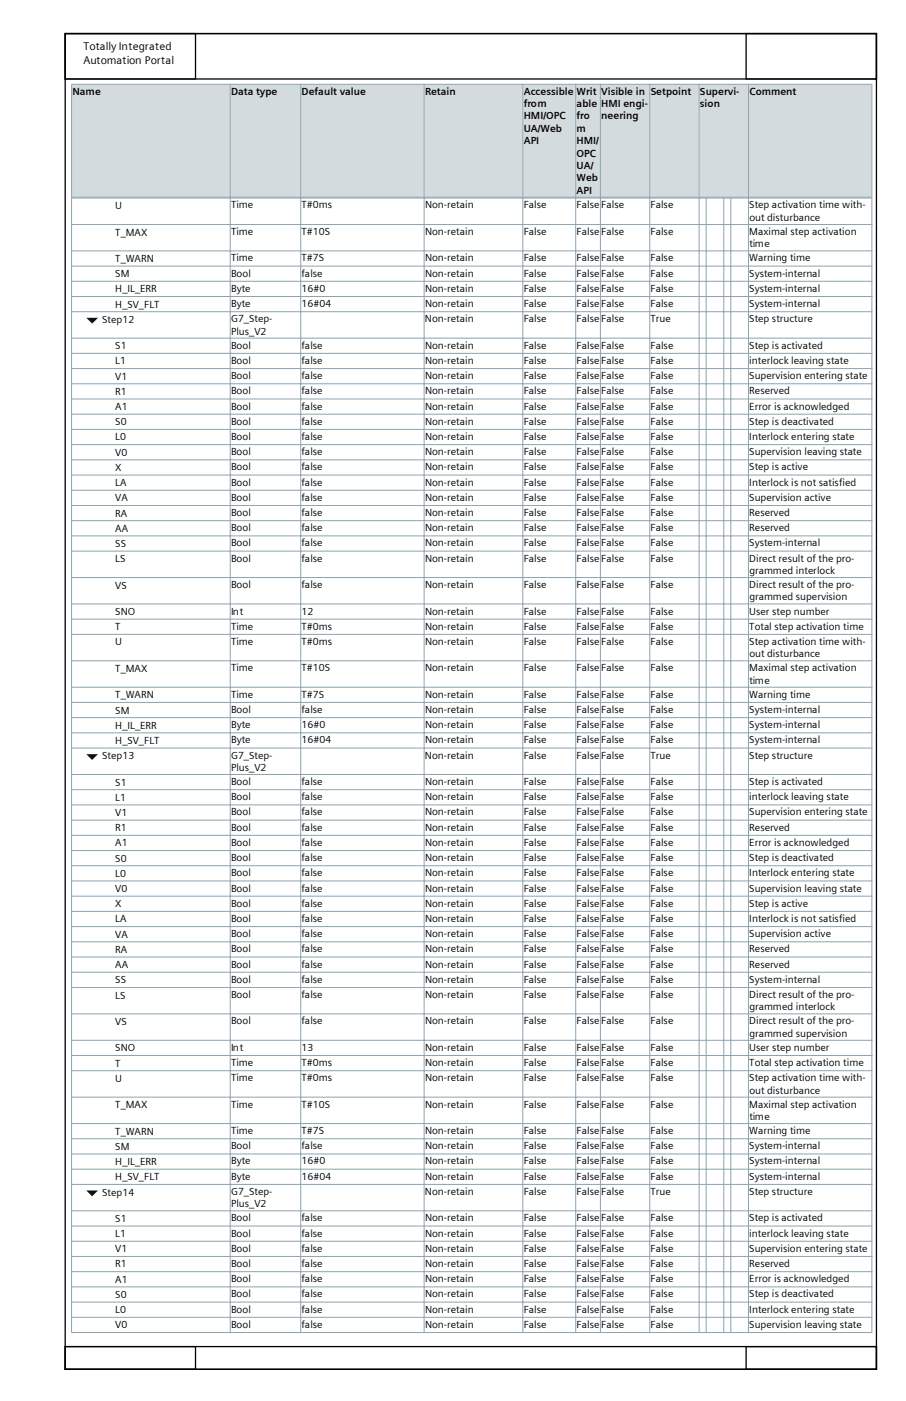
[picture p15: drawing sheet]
<svg xmlns="http://www.w3.org/2000/svg" width="279mm" height="432mm" viewBox="0 0 279 432" stroke-linecap="round" stroke-linejoin="round" font-family="sans-serif">
<defs><g id="words">
<g font-size="3.4">
<text x="25.8" y="15.4">Totally Integrated</text>
<text x="25.8" y="19.6">Automation Portal</text>
</g>
<g font-size="3.2">
<text x="22.4" y="29.2">Name</text>
<text x="71.3" y="29.2">Data type</text>
<text x="93" y="29.2">Default value</text>
<text x="131.1" y="29.2">Retain</text>
<text x="161.5" y="29.2">Accessible</text>
<text x="177.8" y="29.2">Writ</text>
<text x="185.4" y="29.2">Visible in</text>
<text x="200.7" y="29.2">Setpoint</text>
<text x="215.8" y="29.2">Supervi‐</text>
<text x="231.1" y="29.2">Comment</text>
<text x="161.5" y="33">from</text>
<text x="177.8" y="33">able</text>
<text x="185.4" y="33">HMI engi‐</text>
<text x="215.9" y="33">sion</text>
<text x="161.5" y="36.8">HMI/OPC</text>
<text x="161.5" y="40.6">UA/Web</text>
<text x="177.8" y="36.8">fro</text>
<text x="177.8" y="40.6">m</text>
<text x="185.4" y="36.8">neering</text>
<text x="161.5" y="44.4">API</text>
<text x="177.8" y="44.4">HMI/</text>
<text x="177.8" y="48.3">OPC</text>
<text x="177.8" y="52.1">UA/</text>
<text x="177.8" y="55.9">Web</text>
<text x="177.8" y="59.7">API</text>
<text x="35.6" y="64.5">U</text>
<text x="71.2" y="64.3">Time</text>
<text x="93" y="64.3">T#0ms</text>
<text x="131.1" y="64.3">Non-retain</text>
<text x="161.5" y="64.3">False</text>
<text x="177.8" y="64.3">FalseFalse</text>
<text x="200.6" y="64.3">False</text>
<text x="231.1" y="64.3">Step activation time with‐</text>
<text x="231.1" y="68.1">out disturbance</text>
<text x="35.6" y="72.6">T_MAX</text>
<text x="71.2" y="72.4">Time</text>
<text x="93" y="72.4">T#10S</text>
<text x="131.1" y="72.4">Non-retain</text>
<text x="161.5" y="72.4">False</text>
<text x="177.8" y="72.4">FalseFalse</text>
<text x="200.6" y="72.4">False</text>
<text x="231.1" y="72.4">Maximal step activation</text>
<text x="231.1" y="76.2">time</text>
<text x="35.6" y="80.7">T_WARN</text>
<text x="71.2" y="80.6">Time</text>
<text x="93" y="80.6">T#7S</text>
<text x="131.1" y="80.6">Non-retain</text>
<text x="161.5" y="80.6">False</text>
<text x="177.8" y="80.6">FalseFalse</text>
<text x="200.6" y="80.6">False</text>
<text x="231.1" y="80.6">Warning time</text>
<text x="35.6" y="85.4">SM</text>
<text x="71.2" y="85.3">Bool</text>
<text x="71.2" y="90">Byte</text>
<text x="93" y="85.3">false</text>
<text x="93" y="90">16#0</text>
<text x="131.1" y="85.3">Non-retain</text>
<text x="131.1" y="90">Non-retain</text>
<text x="161.5" y="85.3">False</text>
<text x="161.5" y="90">False</text>
<text x="177.8" y="85.3">FalseFalse</text>
<text x="177.8" y="90">FalseFalse</text>
<text x="200.6" y="85.3">False</text>
<text x="200.6" y="90">False</text>
<text x="231.1" y="85.3">System-internal</text>
<text x="231.1" y="90">System-internal</text>
<text x="35.6" y="90.1">H_IL_ERR</text>
<text x="35.6" y="94.8">H_SV_FLT</text>
<text x="71.2" y="94.6">Byte</text>
<text x="93" y="94.6">16#04</text>
<text x="131.1" y="94.6">Non-retain</text>
<text x="161.5" y="94.6">False</text>
<text x="177.8" y="94.6">FalseFalse</text>
<text x="200.6" y="94.6">False</text>
<text x="231.1" y="94.6">System-internal</text>
<text x="31.5" y="99.5">Step12</text>
<text x="71.2" y="99.3">G7_Step‐</text>
<text x="131.1" y="99.3">Non-retain</text>
<text x="161.5" y="99.3">False</text>
<text x="177.8" y="99.3">FalseFalse</text>
<text x="200.6" y="99.3">True</text>
<text x="231.1" y="99.3">Step structure</text>
<text x="35.6" y="107.7">S1</text>
<text x="71.2" y="103.1">Plus_V2</text>
<text x="71.2" y="107.5">Bool</text>
<text x="93" y="107.5">false</text>
<text x="131.1" y="107.5">Non-retain</text>
<text x="161.5" y="107.5">False</text>
<text x="177.8" y="107.5">FalseFalse</text>
<text x="200.6" y="107.5">False</text>
<text x="231.1" y="107.5">Step is activated</text>
<text x="35.6" y="112.3">L1</text>
<text x="71.2" y="112.1">Bool</text>
<text x="93" y="112.1">false</text>
<text x="131.1" y="112.1">Non-retain</text>
<text x="161.5" y="112.1">False</text>
<text x="177.8" y="112.1">FalseFalse</text>
<text x="200.6" y="112.1">False</text>
<text x="231.1" y="112.1">interlock leaving state</text>
<text x="35.6" y="117">V1</text>
<text x="71.2" y="116.8">Bool</text>
<text x="93" y="116.8">false</text>
<text x="131.1" y="116.8">Non-retain</text>
<text x="161.5" y="116.8">False</text>
<text x="177.8" y="116.8">FalseFalse</text>
<text x="200.6" y="116.8">False</text>
<text x="231.1" y="116.8">Supervision entering state</text>
<text x="35.6" y="121.7">R1</text>
<text x="71.2" y="121.5">Bool</text>
<text x="93" y="121.5">false</text>
<text x="131.1" y="121.5">Non-retain</text>
<text x="161.5" y="121.5">False</text>
<text x="177.8" y="121.5">FalseFalse</text>
<text x="200.6" y="121.5">False</text>
<text x="231.1" y="121.5">Reserved</text>
<text x="35.6" y="126.4">A1</text>
<text x="35.6" y="131.1">S0</text>
<text x="71.2" y="126.2">Bool</text>
<text x="71.2" y="130.9">Bool</text>
<text x="93" y="126.2">false</text>
<text x="93" y="130.9">false</text>
<text x="131.1" y="126.2">Non-retain</text>
<text x="131.1" y="130.9">Non-retain</text>
<text x="161.5" y="126.2">False</text>
<text x="161.5" y="130.9">False</text>
<text x="177.8" y="126.2">FalseFalse</text>
<text x="177.8" y="130.9">FalseFalse</text>
<text x="200.6" y="126.2">False</text>
<text x="200.6" y="130.9">False</text>
<text x="231.1" y="126.2">Error is acknowledged</text>
<text x="231.1" y="130.9">Step is deactivated</text>
<text x="35.6" y="135.8">L0</text>
<text x="71.2" y="135.6">Bool</text>
<text x="93" y="135.6">false</text>
<text x="131.1" y="135.6">Non-retain</text>
<text x="161.5" y="135.6">False</text>
<text x="177.8" y="135.6">FalseFalse</text>
<text x="200.6" y="135.6">False</text>
<text x="231.1" y="135.6">Interlock entering state</text>
<text x="35.6" y="140.5">V0</text>
<text x="71.2" y="140.3">Bool</text>
<text x="93" y="140.3">false</text>
<text x="131.1" y="140.3">Non-retain</text>
<text x="161.5" y="140.3">False</text>
<text x="177.8" y="140.3">FalseFalse</text>
<text x="200.6" y="140.3">False</text>
<text x="231.1" y="140.3">Supervision leaving state</text>
<text x="35.6" y="145.2">X</text>
<text x="35.6" y="149.8">LA</text>
<text x="71.2" y="145">Bool</text>
<text x="71.2" y="149.6">Bool</text>
<text x="93" y="145">false</text>
<text x="93" y="149.6">false</text>
<text x="131.1" y="145">Non-retain</text>
<text x="131.1" y="149.6">Non-retain</text>
<text x="161.5" y="145">False</text>
<text x="161.5" y="149.6">False</text>
<text x="177.8" y="145">FalseFalse</text>
<text x="177.8" y="149.6">FalseFalse</text>
<text x="200.6" y="145">False</text>
<text x="200.6" y="149.6">False</text>
<text x="231.1" y="145">Step is active</text>
<text x="231.1" y="149.6">Interlock is not satisfied</text>
<text x="35.6" y="154.5">VA</text>
<text x="71.2" y="154.3">Bool</text>
<text x="93" y="154.3">false</text>
<text x="131.1" y="154.3">Non-retain</text>
<text x="161.5" y="154.3">False</text>
<text x="177.8" y="154.3">FalseFalse</text>
<text x="200.6" y="154.3">False</text>
<text x="231.1" y="154.3">Supervision active</text>
<text x="35.6" y="159.2">RA</text>
<text x="71.2" y="159">Bool</text>
<text x="93" y="159">false</text>
<text x="131.1" y="159">Non-retain</text>
<text x="161.5" y="159">False</text>
<text x="177.8" y="159">FalseFalse</text>
<text x="200.6" y="159">False</text>
<text x="231.1" y="159">Reserved</text>
<text x="35.6" y="163.9">AA</text>
<text x="71.2" y="163.7">Bool</text>
<text x="93" y="163.7">false</text>
<text x="131.1" y="163.7">Non-retain</text>
<text x="161.5" y="163.7">False</text>
<text x="177.8" y="163.7">FalseFalse</text>
<text x="200.6" y="163.7">False</text>
<text x="231.1" y="163.7">Reserved</text>
<text x="35.6" y="168.6">SS</text>
<text x="35.6" y="173.3">LS</text>
<text x="71.2" y="168.4">Bool</text>
<text x="71.2" y="173.1">Bool</text>
<text x="93" y="168.4">false</text>
<text x="93" y="173.1">false</text>
<text x="131.1" y="168.4">Non-retain</text>
<text x="131.1" y="173.1">Non-retain</text>
<text x="161.5" y="168.4">False</text>
<text x="161.5" y="173.1">False</text>
<text x="177.8" y="168.4">FalseFalse</text>
<text x="177.8" y="173.1">FalseFalse</text>
<text x="200.6" y="168.4">False</text>
<text x="200.6" y="173.1">False</text>
<text x="231.1" y="168.4">System-internal</text>
<text x="231.1" y="173.1">Direct result of the pro‐</text>
<text x="231.1" y="176.9">grammed interlock</text>
<text x="35.6" y="181.4">VS</text>
<text x="71.2" y="181.2">Bool</text>
<text x="93" y="181.2">false</text>
<text x="131.1" y="181.2">Non-retain</text>
<text x="161.5" y="181.2">False</text>
<text x="177.8" y="181.2">FalseFalse</text>
<text x="200.6" y="181.2">False</text>
<text x="231.1" y="181.2">Direct result of the pro‐</text>
<text x="231.1" y="185">grammed supervision</text>
<text x="35.6" y="189.6">SNO</text>
<text x="71.2" y="189.4">Int</text>
<text x="93" y="189.4">12</text>
<text x="131.1" y="189.4">Non-retain</text>
<text x="161.5" y="189.4">False</text>
<text x="177.8" y="189.4">FalseFalse</text>
<text x="200.6" y="189.4">False</text>
<text x="231.1" y="189.4">User step number</text>
<text x="35.6" y="194.3">T</text>
<text x="71.2" y="194.1">Time</text>
<text x="93" y="194.1">T#0ms</text>
<text x="131.1" y="194.1">Non-retain</text>
<text x="161.5" y="194.1">False</text>
<text x="177.8" y="194.1">FalseFalse</text>
<text x="200.6" y="194.1">False</text>
<text x="231.1" y="194.1">Total step activation time</text>
<text x="35.6" y="198.9">U</text>
<text x="71.2" y="198.8">Time</text>
<text x="93" y="198.8">T#0ms</text>
<text x="131.1" y="198.8">Non-retain</text>
<text x="161.5" y="198.8">False</text>
<text x="177.8" y="198.8">FalseFalse</text>
<text x="200.6" y="198.8">False</text>
<text x="231.1" y="198.8">Step activation time with‐</text>
<text x="231.1" y="202.6">out disturbance</text>
<text x="35.6" y="207.1">T_MAX</text>
<text x="71.2" y="206.9">Time</text>
<text x="93" y="206.9">T#10S</text>
<text x="131.1" y="206.9">Non-retain</text>
<text x="161.5" y="206.9">False</text>
<text x="177.8" y="206.9">FalseFalse</text>
<text x="200.6" y="206.9">False</text>
<text x="231.1" y="206.9">Maximal step activation</text>
<text x="35.6" y="215.2">T_WARN</text>
<text x="71.2" y="215.1">Time</text>
<text x="93" y="215.1">T#7S</text>
<text x="131.1" y="215.1">Non-retain</text>
<text x="161.5" y="215.1">False</text>
<text x="177.8" y="215.1">FalseFalse</text>
<text x="200.6" y="215.1">False</text>
<text x="231.1" y="215.1">Warning time</text>
<text x="231.1" y="210.7">time</text>
<text x="35.6" y="219.9">SM</text>
<text x="71.2" y="219.8">Bool</text>
<text x="93" y="219.8">false</text>
<text x="131.1" y="219.8">Non-retain</text>
<text x="161.5" y="219.8">False</text>
<text x="177.8" y="219.8">FalseFalse</text>
<text x="200.6" y="219.8">False</text>
<text x="231.1" y="219.8">System-internal</text>
<text x="35.6" y="224.6">H_IL_ERR</text>
<text x="71.2" y="224.4">Byte</text>
<text x="93" y="224.4">16#0</text>
<text x="131.1" y="224.4">Non-retain</text>
<text x="161.5" y="224.4">False</text>
<text x="177.8" y="224.4">FalseFalse</text>
<text x="200.6" y="224.4">False</text>
<text x="231.1" y="224.4">System-internal</text>
<text x="31.5" y="234">Step13</text>
<text x="35.6" y="229.3">H_SV_FLT</text>
<text x="71.2" y="229.1">Byte</text>
<text x="71.2" y="233.8">G7_Step‐</text>
<text x="93" y="229.1">16#04</text>
<text x="131.1" y="233.8">Non-retain</text>
<text x="131.1" y="229.1">Non-retain</text>
<text x="161.5" y="233.8">False</text>
<text x="161.5" y="229.1">False</text>
<text x="177.8" y="233.8">FalseFalse</text>
<text x="177.8" y="229.1">FalseFalse</text>
<text x="200.6" y="233.8">True</text>
<text x="200.6" y="229.1">False</text>
<text x="231.1" y="233.8">Step structure</text>
<text x="231.1" y="229.1">System-internal</text>
<text x="71.2" y="237.6">Plus_V2</text>
<text x="35.6" y="242.1">S1</text>
<text x="71.2" y="241.9">Bool</text>
<text x="93" y="241.9">false</text>
<text x="131.1" y="241.9">Non-retain</text>
<text x="161.5" y="241.9">False</text>
<text x="177.8" y="241.9">FalseFalse</text>
<text x="200.6" y="241.9">False</text>
<text x="231.1" y="241.9">Step is activated</text>
<text x="35.6" y="246.8">L1</text>
<text x="35.6" y="251.5">V1</text>
<text x="71.2" y="246.6">Bool</text>
<text x="71.2" y="251.3">Bool</text>
<text x="93" y="246.6">false</text>
<text x="93" y="251.3">false</text>
<text x="131.1" y="246.6">Non-retain</text>
<text x="131.1" y="251.3">Non-retain</text>
<text x="161.5" y="246.6">False</text>
<text x="161.5" y="251.3">False</text>
<text x="177.8" y="246.6">FalseFalse</text>
<text x="177.8" y="251.3">FalseFalse</text>
<text x="200.6" y="246.6">False</text>
<text x="200.6" y="251.3">False</text>
<text x="231.1" y="246.6">interlock leaving state</text>
<text x="231.1" y="251.3">Supervision entering state</text>
<text x="35.6" y="256.2">R1</text>
<text x="71.2" y="256">Bool</text>
<text x="93" y="256">false</text>
<text x="131.1" y="256">Non-retain</text>
<text x="161.5" y="256">False</text>
<text x="177.8" y="256">FalseFalse</text>
<text x="200.6" y="256">False</text>
<text x="231.1" y="256">Reserved</text>
<text x="35.6" y="260.9">A1</text>
<text x="71.2" y="260.7">Bool</text>
<text x="93" y="260.7">false</text>
<text x="131.1" y="260.7">Non-retain</text>
<text x="161.5" y="260.7">False</text>
<text x="177.8" y="260.7">FalseFalse</text>
<text x="200.6" y="260.7">False</text>
<text x="231.1" y="260.7">Error is acknowledged</text>
<text x="35.6" y="265.6">S0</text>
<text x="71.2" y="265.4">Bool</text>
<text x="93" y="265.4">false</text>
<text x="131.1" y="265.4">Non-retain</text>
<text x="161.5" y="265.4">False</text>
<text x="177.8" y="265.4">FalseFalse</text>
<text x="200.6" y="265.4">False</text>
<text x="231.1" y="265.4">Step is deactivated</text>
<text x="35.6" y="270.3">L0</text>
<text x="35.6" y="275">V0</text>
<text x="71.2" y="270.1">Bool</text>
<text x="71.2" y="274.8">Bool</text>
<text x="93" y="270.1">false</text>
<text x="93" y="274.8">false</text>
<text x="131.1" y="270.1">Non-retain</text>
<text x="131.1" y="274.8">Non-retain</text>
<text x="161.5" y="270.1">False</text>
<text x="161.5" y="274.8">False</text>
<text x="177.8" y="270.1">FalseFalse</text>
<text x="177.8" y="274.8">FalseFalse</text>
<text x="200.6" y="270.1">False</text>
<text x="200.6" y="274.8">False</text>
<text x="231.1" y="270.1">Interlock entering state</text>
<text x="231.1" y="274.8">Supervision leaving state</text>
<text x="35.6" y="279.6">X</text>
<text x="71.2" y="279.4">Bool</text>
<text x="93" y="279.4">false</text>
<text x="131.1" y="279.4">Non-retain</text>
<text x="161.5" y="279.4">False</text>
<text x="177.8" y="279.4">FalseFalse</text>
<text x="200.6" y="279.4">False</text>
<text x="231.1" y="279.4">Step is active</text>
<text x="35.6" y="284.3">LA</text>
<text x="71.2" y="284.1">Bool</text>
<text x="93" y="284.1">false</text>
<text x="131.1" y="284.1">Non-retain</text>
<text x="161.5" y="284.1">False</text>
<text x="177.8" y="284.1">FalseFalse</text>
<text x="200.6" y="284.1">False</text>
<text x="231.1" y="284.1">Interlock is not satisfied</text>
<text x="35.6" y="289">VA</text>
<text x="35.6" y="293.7">RA</text>
<text x="71.2" y="288.8">Bool</text>
<text x="71.2" y="293.5">Bool</text>
<text x="93" y="288.8">false</text>
<text x="93" y="293.5">false</text>
<text x="131.1" y="288.8">Non-retain</text>
<text x="131.1" y="293.5">Non-retain</text>
<text x="161.5" y="288.8">False</text>
<text x="161.5" y="293.5">False</text>
<text x="177.8" y="288.8">FalseFalse</text>
<text x="177.8" y="293.5">FalseFalse</text>
<text x="200.6" y="288.8">False</text>
<text x="200.6" y="293.5">False</text>
<text x="231.1" y="288.8">Supervision active</text>
<text x="231.1" y="293.5">Reserved</text>
<text x="35.6" y="298.4">AA</text>
<text x="71.2" y="298.2">Bool</text>
<text x="93" y="298.2">false</text>
<text x="131.1" y="298.2">Non-retain</text>
<text x="161.5" y="298.2">False</text>
<text x="177.8" y="298.2">FalseFalse</text>
<text x="200.6" y="298.2">False</text>
<text x="231.1" y="298.2">Reserved</text>
<text x="35.6" y="303.1">SS</text>
<text x="71.2" y="302.9">Bool</text>
<text x="93" y="302.9">false</text>
<text x="131.1" y="302.9">Non-retain</text>
<text x="161.5" y="302.9">False</text>
<text x="177.8" y="302.9">FalseFalse</text>
<text x="200.6" y="302.9">False</text>
<text x="231.1" y="302.9">System-internal</text>
<text x="35.6" y="307.8">LS</text>
<text x="71.2" y="307.6">Bool</text>
<text x="93" y="307.6">false</text>
<text x="131.1" y="307.6">Non-retain</text>
<text x="161.5" y="307.6">False</text>
<text x="177.8" y="307.6">FalseFalse</text>
<text x="200.6" y="307.6">False</text>
<text x="231.1" y="307.6">Direct result of the pro‐</text>
<text x="231.1" y="311.4">grammed interlock</text>
<text x="35.6" y="315.9">VS</text>
<text x="71.2" y="315.7">Bool</text>
<text x="93" y="315.7">false</text>
<text x="131.1" y="315.7">Non-retain</text>
<text x="161.5" y="315.7">False</text>
<text x="177.8" y="315.7">FalseFalse</text>
<text x="200.6" y="315.7">False</text>
<text x="231.1" y="315.7">Direct result of the pro‐</text>
<text x="71.2" y="323.9">Int</text>
<text x="93" y="323.9">13</text>
<text x="131.1" y="323.9">Non-retain</text>
<text x="161.5" y="323.9">False</text>
<text x="177.8" y="323.9">FalseFalse</text>
<text x="200.6" y="323.9">False</text>
<text x="231.1" y="323.9">User step number</text>
<text x="231.1" y="319.5">grammed supervision</text>
<text x="35.6" y="324.1">SNO</text>
<text x="35.6" y="328.7">T</text>
<text x="71.2" y="328.5">Time</text>
<text x="93" y="328.5">T#0ms</text>
<text x="131.1" y="328.5">Non-retain</text>
<text x="161.5" y="328.5">False</text>
<text x="177.8" y="328.5">FalseFalse</text>
<text x="200.6" y="328.5">False</text>
<text x="231.1" y="328.5">Total step activation time</text>
<text x="35.6" y="333.4">U</text>
<text x="71.2" y="333.2">Time</text>
<text x="93" y="333.2">T#0ms</text>
<text x="131.1" y="333.2">Non-retain</text>
<text x="161.5" y="333.2">False</text>
<text x="177.8" y="333.2">FalseFalse</text>
<text x="200.6" y="333.2">False</text>
<text x="231.1" y="333.2">Step activation time with‐</text>
<text x="35.6" y="341.6">T_MAX</text>
<text x="71.2" y="341.4">Time</text>
<text x="93" y="341.4">T#10S</text>
<text x="131.1" y="341.4">Non-retain</text>
<text x="161.5" y="341.4">False</text>
<text x="177.8" y="341.4">FalseFalse</text>
<text x="200.6" y="341.4">False</text>
<text x="231.1" y="341.4">Maximal step activation</text>
<text x="231.1" y="337.1">out disturbance</text>
<text x="231.1" y="345.2">time</text>
<text x="35.6" y="349.7">T_WARN</text>
<text x="71.2" y="349.5">Time</text>
<text x="93" y="349.5">T#7S</text>
<text x="131.1" y="349.5">Non-retain</text>
<text x="161.5" y="349.5">False</text>
<text x="177.8" y="349.5">FalseFalse</text>
<text x="200.6" y="349.5">False</text>
<text x="231.1" y="349.5">Warning time</text>
<text x="35.6" y="354.4">SM</text>
<text x="35.6" y="359.1">H_IL_ERR</text>
<text x="71.2" y="354.2">Bool</text>
<text x="71.2" y="358.9">Byte</text>
<text x="93" y="354.2">false</text>
<text x="93" y="358.9">16#0</text>
<text x="131.1" y="354.2">Non-retain</text>
<text x="131.1" y="358.9">Non-retain</text>
<text x="161.5" y="354.2">False</text>
<text x="161.5" y="358.9">False</text>
<text x="177.8" y="354.2">FalseFalse</text>
<text x="177.8" y="358.9">FalseFalse</text>
<text x="200.6" y="354.2">False</text>
<text x="200.6" y="358.9">False</text>
<text x="231.1" y="354.2">System-internal</text>
<text x="231.1" y="358.9">System-internal</text>
<text x="35.6" y="363.8">H_SV_FLT</text>
<text x="71.2" y="363.6">Byte</text>
<text x="93" y="363.6">16#04</text>
<text x="131.1" y="363.6">Non-retain</text>
<text x="161.5" y="363.6">False</text>
<text x="177.8" y="363.6">FalseFalse</text>
<text x="200.6" y="363.6">False</text>
<text x="231.1" y="363.6">System-internal</text>
<text x="31.5" y="368.5">Step14</text>
<text x="71.2" y="368.3">G7_Step‐</text>
<text x="131.1" y="368.3">Non-retain</text>
<text x="161.5" y="368.3">False</text>
<text x="177.8" y="368.3">FalseFalse</text>
<text x="200.6" y="368.3">True</text>
<text x="231.1" y="368.3">Step structure</text>
<text x="35.6" y="376.6">S1</text>
<text x="71.2" y="372.1">Plus_V2</text>
<text x="71.2" y="376.4">Bool</text>
<text x="93" y="376.4">false</text>
<text x="131.1" y="376.4">Non-retain</text>
<text x="161.5" y="376.4">False</text>
<text x="177.8" y="376.4">FalseFalse</text>
<text x="200.6" y="376.4">False</text>
<text x="231.1" y="376.4">Step is activated</text>
<text x="35.6" y="381.3">L1</text>
<text x="71.2" y="381.1">Bool</text>
<text x="93" y="381.1">false</text>
<text x="131.1" y="381.1">Non-retain</text>
<text x="161.5" y="381.1">False</text>
<text x="177.8" y="381.1">FalseFalse</text>
<text x="200.6" y="381.1">False</text>
<text x="231.1" y="381.1">interlock leaving state</text>
<text x="35.6" y="386">V1</text>
<text x="71.2" y="385.8">Bool</text>
<text x="93" y="385.8">false</text>
<text x="131.1" y="385.8">Non-retain</text>
<text x="161.5" y="385.8">False</text>
<text x="177.8" y="385.8">FalseFalse</text>
<text x="200.6" y="385.8">False</text>
<text x="231.1" y="385.8">Supervision entering state</text>
<text x="35.6" y="390.6">R1</text>
<text x="35.6" y="395.3">A1</text>
<text x="71.2" y="390.5">Bool</text>
<text x="71.2" y="395.2">Bool</text>
<text x="93" y="390.5">false</text>
<text x="93" y="395.2">false</text>
<text x="131.1" y="390.5">Non-retain</text>
<text x="131.1" y="395.2">Non-retain</text>
<text x="161.5" y="390.5">False</text>
<text x="161.5" y="395.2">False</text>
<text x="177.8" y="390.5">FalseFalse</text>
<text x="177.8" y="395.2">FalseFalse</text>
<text x="200.6" y="390.5">False</text>
<text x="200.6" y="395.2">False</text>
<text x="231.1" y="390.5">Reserved</text>
<text x="231.1" y="395.2">Error is acknowledged</text>
<text x="35.6" y="400">S0</text>
<text x="71.2" y="399.9">Bool</text>
<text x="93" y="399.9">false</text>
<text x="131.1" y="399.9">Non-retain</text>
<text x="161.5" y="399.9">False</text>
<text x="177.8" y="399.9">FalseFalse</text>
<text x="200.6" y="399.9">False</text>
<text x="231.1" y="399.9">Step is deactivated</text>
<text x="35.6" y="404.7">L0</text>
<text x="71.2" y="404.6">Bool</text>
<text x="93" y="404.6">false</text>
<text x="131.1" y="404.6">Non-retain</text>
<text x="161.5" y="404.6">False</text>
<text x="177.8" y="404.6">FalseFalse</text>
<text x="200.6" y="404.6">False</text>
<text x="231.1" y="404.6">Interlock entering state</text>
<text x="35.6" y="409.4">V0</text>
<text x="71.2" y="409.2">Bool</text>
<text x="93" y="409.2">false</text>
<text x="131.1" y="409.2">Non-retain</text>
<text x="161.5" y="409.2">False</text>
<text x="177.8" y="409.2">FalseFalse</text>
<text x="200.6" y="409.2">False</text>
<text x="231.1" y="409.2">Supervision leaving state</text>
</g>
</g></defs>
<path d="M20.1 10.3h250.2v411.7h-250.2zM20.1 10.3h250.2v14h-250.2zM20.1 10.3h40.2v14h-40.2zM230.1 10.3h40.2v14h-40.2zM20.1 415h250.2v7h-250.2zM20.1 415h40.2v7h-40.2zM230.1 415h40.2v7h-40.2z" fill="none" stroke="#000" stroke-width=".4"/>
<path d="M22.1 26h246.8v384.7h-246.8z" fill="#fff"/>
<path d="M22.2 26.1h48.7v34.6h-48.7zM71.1 26.1h21.6v34.6h-21.6zM92.8 26.1h37.9v34.6h-37.9zM130.9 26.1h30.3v34.6h-30.3zM161.3 26.1h16.2v34.6h-16.2zM177.7 26.1h7.4v34.6h-7.4zM185.3 26.1h15v34.6h-15zM200.5 26.1h15v34.6h-15zM215.7 26.1h15v34.6h-15zM230.9 26.1h37.9v34.6h-37.9z" fill-rule="evenodd" fill="#d4dbde"/>
<g fill="#000040">
<path d="M26.6 97.9h3.6l-1.8 1.9z"/>
<path d="M26.6 232.4h3.6l-1.8 1.8z"/>
<path d="M26.6 366.9h3.6l-1.8 1.8z"/>
</g>
<g fill="none" stroke="#8ca3b0" stroke-width=".31">
<path d="M22 26h247M22.1 25.9v35M71 25.9v35M92.7 25.9v35M130.8 25.9v35M161.2 25.9v35M177.5 25.9v35M185.2 25.9v35M200.4 25.9v35M215.6 25.9v35M230.8 25.9v35M268.9 25.9v35"/>
<path d="M22 60.8h247M22 61h247M22 69.2h247M22 77.3h247M22.1 60.9v349.9M71 60.9v349.9M92.7 60.9v349.9M130.8 60.9v349.9M161.2 60.9v349.9M177.5 60.9v349.9M185.2 60.9v349.9M200.4 60.9v349.9"/>
<path d="M215.6 60.9v349.9M217.8 60.9v349.9M223.2 60.9v349.9M225.4 60.9v349.9M230.8 60.9v349.9M268.9 60.9v349.9M22 82h247M22 86.7h247M22 91.4h247M22 96.1h247M22 104.2h247M22 108.9h247"/>
<path d="M22 113.6h247M22 118.3h247M22 123h247M22 127.7h247M22 132.3h247M22 137h247M22 141.7h247M22 146.4h247M22 151.1h247M22 155.8h247M22 160.5h247M22 165.2h247"/>
<path d="M22 169.9h247M22 178h247M22 186.1h247M22 190.8h247M22 195.5h247M22 203.7h247M22 211.8h247M22 216.5h247M22 221.2h247M22 225.9h247M22 230.6h247M22 238.7h247"/>
<path d="M22 243.4h247M22 248.1h247M22 252.8h247M22 257.5h247M22 262.1h247M22 266.8h247M22 271.5h247M22 276.2h247M22 280.9h247M22 285.6h247M22 290.3h247M22 295h247"/>
<path d="M22 299.7h247M22 304.3h247M22 312.5h247M22 320.6h247M22 325.3h247M22 330h247M22 338.2h247M22 346.3h247M22 351h247M22 355.7h247M22 360.4h247M22 365h247"/>
<path d="M22 373.2h247M22 377.9h247M22 382.6h247M22 387.3h247M22 391.9h247M22 396.6h247M22 401.3h247M22 406h247M22 410.7h247"/>
</g>
<use href="#words"/>
</svg>
